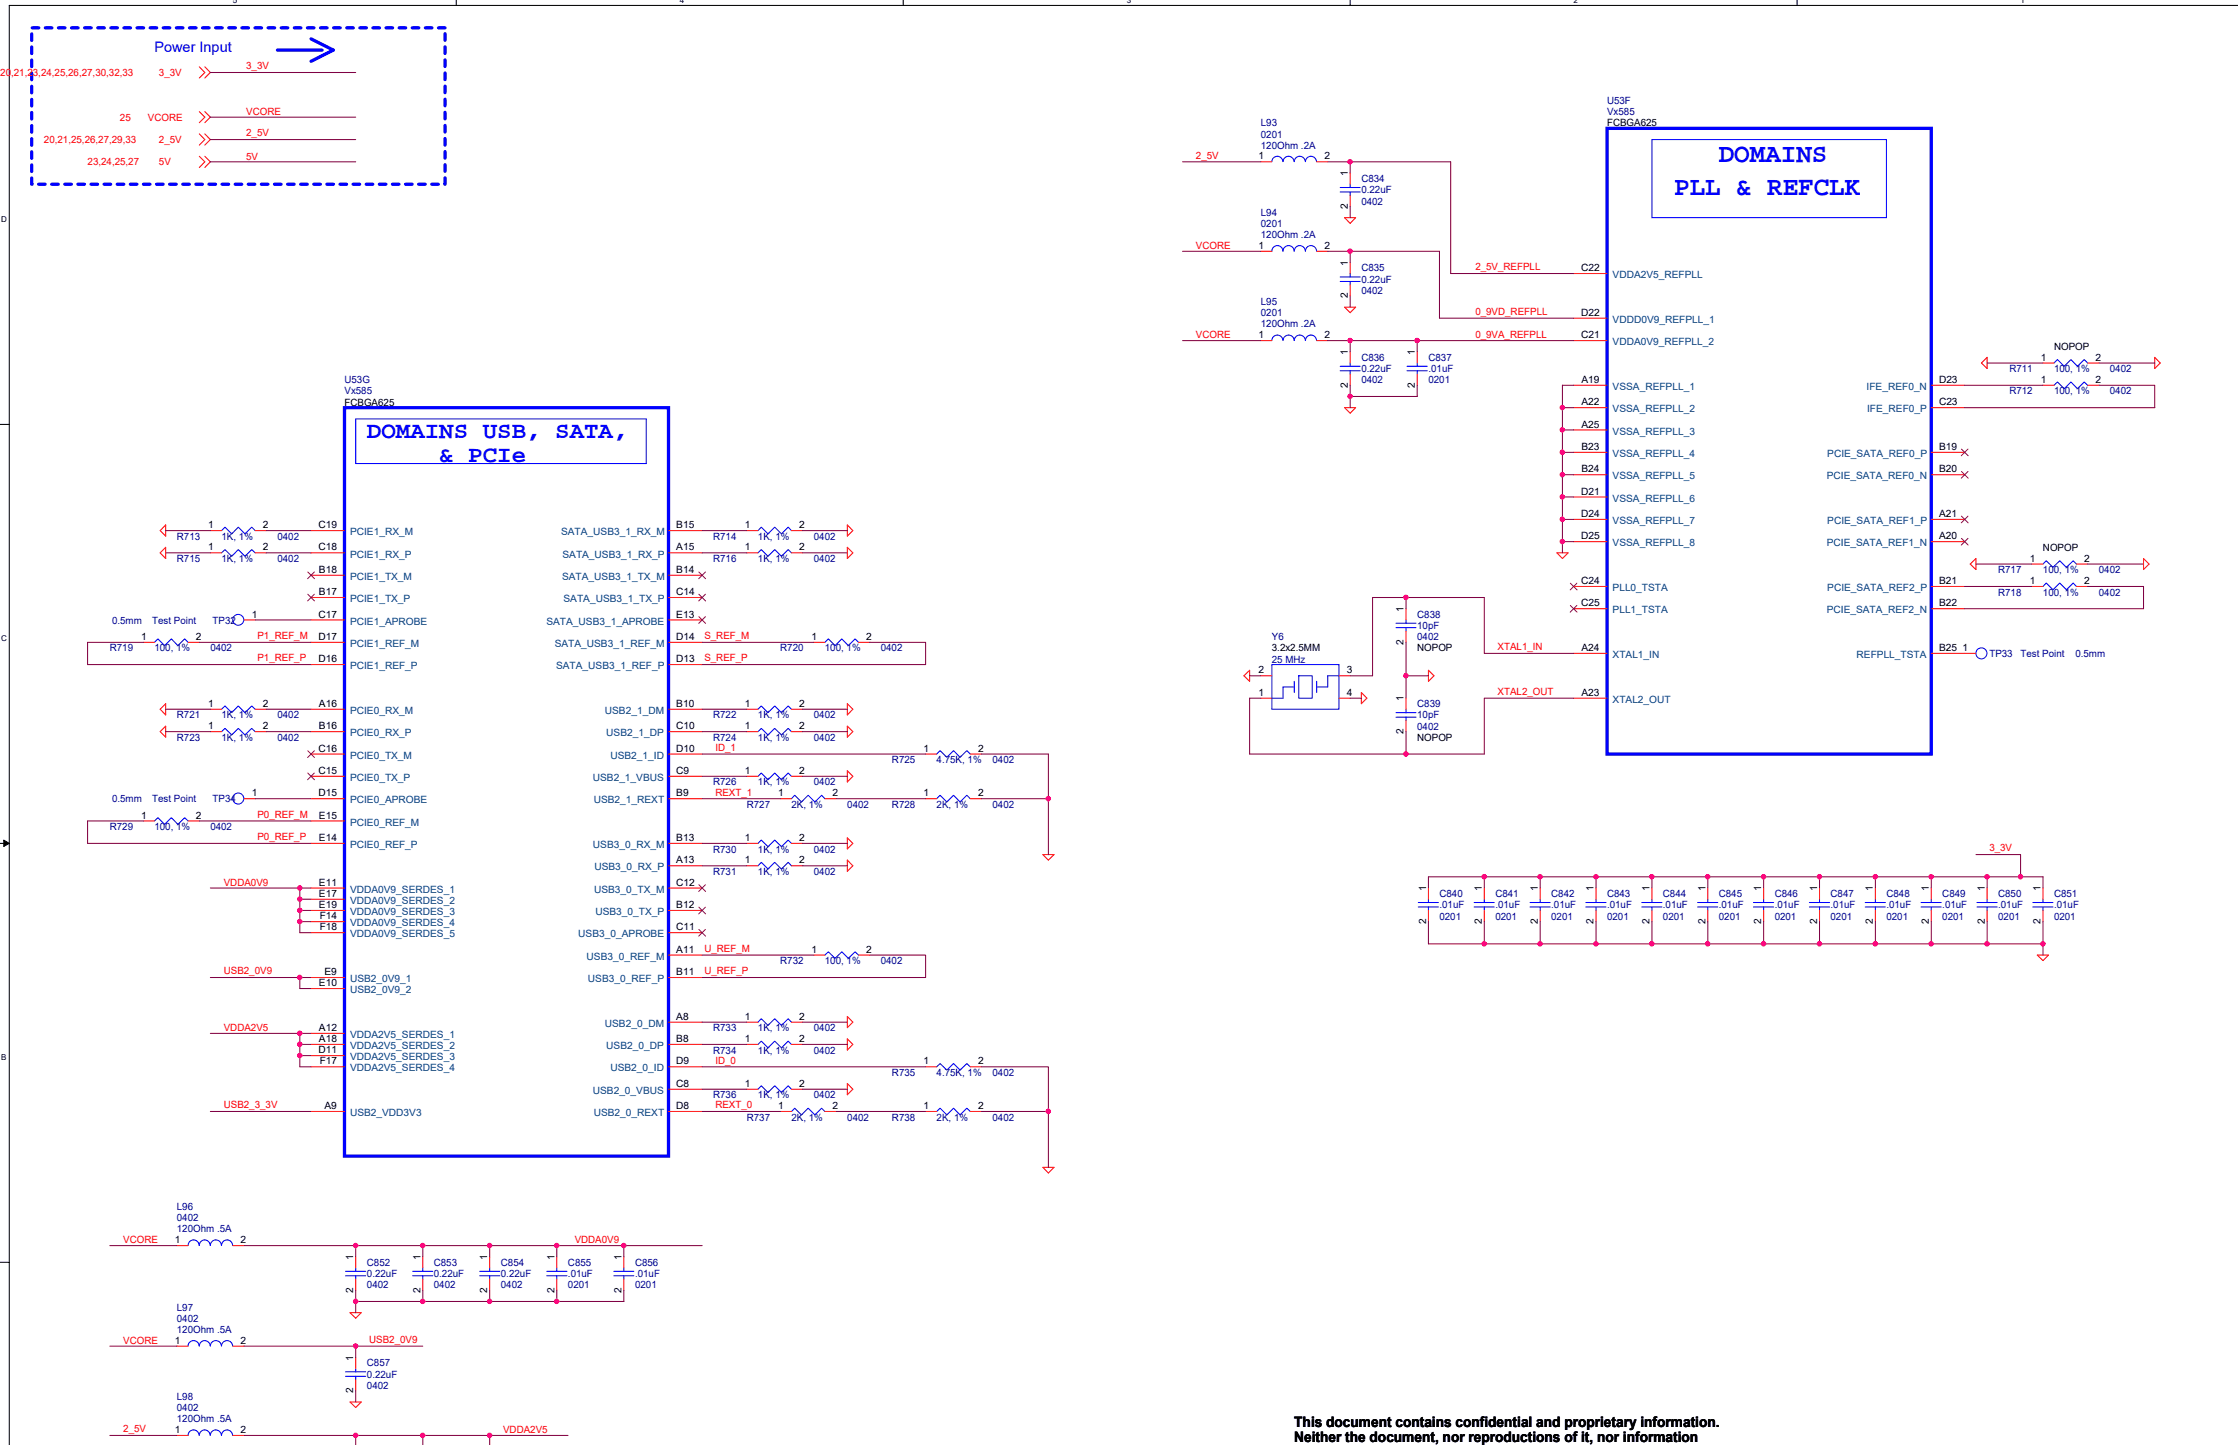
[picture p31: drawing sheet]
<svg xmlns="http://www.w3.org/2000/svg" width="275mm" height="177mm" viewBox="0 0 275 177" stroke-linecap="round" stroke-linejoin="round" font-family="sans-serif">
<defs><g id="words">
<g font-size="3.3" fill="#00f">
<text x="205.5" y="24">PLL &amp; REFCLK</text>
<text x="211" y="19.9">DOMAINS</text>
</g>
<g font-size="2.9" fill="#00f">
<text x="45" y="53.8">DOMAINS USB, SATA,</text>
<text x="53.9" y="56.7">&amp; PCIe</text>
</g>
<text font-size="1.8" fill="#00f" x="19" y="6.4">Power Input</text>
<g font-size="1.8">
<text x="158.9" y="175.1">This document contains confidential and proprietary information.</text>
<text x="158.9" y="177">Neither the document, nor reproductions of it, nor information</text>
</g>
<g font-size="1.2" fill="#f00">
<text x="0" y="9.3">20,21,23,24,25,26,27,30,32,33</text>
<text x="19.5" y="9.3">3_3V</text>
<text x="30.2" y="8.5">3_3V</text>
<text x="5.4" y="17.6">20,21,25,26,27,29,33</text>
<text x="14.7" y="14.8">25</text>
<text x="18.2" y="14.8">VCORE</text>
<text x="19.5" y="17.6">2_5V</text>
<text x="30.2" y="14.1">VCORE</text>
<text x="30.2" y="16.8">2_5V</text>
<text x="10.7" y="20.3">23,24,25,27</text>
<text x="19.5" y="20.3">5V</text>
<text x="30.2" y="19.6">5V</text>
<text x="146.8" y="19.5">2_5V</text>
<text x="146.8" y="30.6">VCORE</text>
<text x="181.1" y="33.2">2_5V_REFPLL</text>
<text x="146.8" y="41.5">VCORE</text>
<text x="181.1" y="38.7">0_9VD_REFPLL</text>
<text x="181.1" y="41.4">0_9VA_REFPLL</text>
<text x="31.6" y="78.5">P1_REF_M</text>
<text x="31.6" y="81.2">P1_REF_P</text>
<text x="86.5" y="78.5">S_REF_M</text>
<text x="86.5" y="81.2">S_REF_P</text>
<text x="183.8" y="79.8">XTAL1_IN</text>
<text x="183.8" y="85.3">XTAL2_OUT</text>
<text x="87.8" y="92.2">ID_1</text>
<text x="31.6" y="100.4">P0_REF_M</text>
<text x="87.8" y="97.7">REXT_1</text>
<text x="31.6" y="103.2">P0_REF_P</text>
<text x="244.2" y="104.5">3_3V</text>
<text x="27.5" y="108.7">VDDA0V9</text>
<text x="27.5" y="119.6">USB2_0V9</text>
<text x="86.5" y="116.9">U_REF_M</text>
<text x="86.5" y="119.6">U_REF_P</text>
<text x="27.5" y="126.6">VDDA2V5</text>
<text x="87.8" y="130.6">ID_0</text>
<text x="27.5" y="136.1">USB2_3_3V</text>
<text x="87.8" y="136.1">REXT_0</text>
<text x="15.1" y="152.6">VCORE</text>
<text x="70.5" y="152.6">VDDA0V9</text>
<text x="15.1" y="165">VCORE</text>
<text x="45.3" y="164.9">USB2_0V9</text>
<text x="15.1" y="175.8">2_5V</text>
<text x="61.8" y="175.9">VDDA2V5</text>
</g>
<g font-size="1.2" fill="#000080">
<text x="154.8" y="15.5">L93</text>
<text x="154.8" y="16.9">0201</text>
<text x="197.3" y="12.8">U53F</text>
<text x="197.3" y="14.1">Vx585</text>
<text x="154.8" y="18.3">120Ohm .2A</text>
<text x="167.1" y="22.4">C834</text>
<text x="167.1" y="23.7">0.22uF</text>
<text x="154.8" y="26.5">L94</text>
<text x="154.8" y="29.2">120Ohm .2A</text>
<text x="154.8" y="27.8">0201</text>
<text x="167.1" y="25.1">0402</text>
<text x="167.1" y="33.3">C835</text>
<text x="167.1" y="34.7">0.22uF</text>
<text x="154.8" y="37.5">L95</text>
<text x="154.8" y="40.2">120Ohm .2A</text>
<text x="154.8" y="38.8">0201</text>
<text x="167.1" y="36.1">0402</text>
<text x="42.3" y="47">U53G</text>
<text x="167.1" y="44.3">C836</text>
<text x="167.1" y="45.7">0.22uF</text>
<text x="167.1" y="47">0402</text>
<text x="175.3" y="44.3">C837</text>
<text x="175.3" y="45.7">.01uF</text>
<text x="175.3" y="47">0201</text>
<text x="246.7" y="45.7">R711</text>
<text x="252.1" y="45.7">100, 1%</text>
<text x="259" y="45.7">0402</text>
<text x="42.3" y="48.4">Vx585</text>
<text x="246.7" y="48.4">R712</text>
<text x="252.1" y="48.4">100, 1%</text>
<text x="259" y="48.4">0402</text>
<text x="21.7" y="69">R715</text>
<text x="21.7" y="66.3">R713</text>
<text x="27.2" y="69">1K, 1%</text>
<text x="27.2" y="66.3">1K, 1%</text>
<text x="34.1" y="69">0402</text>
<text x="34.1" y="66.3">0402</text>
<text x="87.5" y="66.3">R714</text>
<text x="87.5" y="69">R716</text>
<text x="93" y="66.3">1K, 1%</text>
<text x="93" y="69">1K, 1%</text>
<text x="99.9" y="66.3">0402</text>
<text x="99.9" y="69">0402</text>
<text x="245.3" y="70.4">R717</text>
<text x="250.8" y="70.4">100, 1%</text>
<text x="257.6" y="70.4">0402</text>
<text x="13.8" y="76.5">0.5mm</text>
<text x="18.7" y="76.5">Test Point</text>
<text x="26.1" y="76.5">TP32</text>
<text x="174" y="75.9">C838</text>
<text x="174" y="77.2">10pF</text>
<text x="245.3" y="73.1">R718</text>
<text x="250.8" y="73.1">100, 1%</text>
<text x="257.6" y="73.1">0402</text>
<text x="13.5" y="80">R719</text>
<text x="19" y="80">100, 1%</text>
<text x="25.8" y="80">0402</text>
<text x="95.8" y="80">R720</text>
<text x="101.3" y="80">100, 1%</text>
<text x="108.1" y="80">0402</text>
<text x="156.1" y="78.6">Y6</text>
<text x="156.1" y="81.3">25 MHz</text>
<text x="174" y="78.6">0402</text>
<text x="244.2" y="80.7">TP33</text>
<text x="248" y="80.7">Test Point</text>
<text x="254.8" y="80.7">0.5mm</text>
<text x="21.7" y="88.2">R721</text>
<text x="27.2" y="88.2">1K, 1%</text>
<text x="34.1" y="88.2">0402</text>
<text x="87.5" y="88.2">R722</text>
<text x="93" y="88.2">1K, 1%</text>
<text x="99.9" y="88.2">0402</text>
<text x="174" y="86.8">C839</text>
<text x="174" y="88.2">10pF</text>
<text x="174" y="89.6">0402</text>
<text x="21.7" y="90.9">R723</text>
<text x="27.2" y="90.9">1K, 1%</text>
<text x="34.1" y="90.9">0402</text>
<text x="87.5" y="90.9">R724</text>
<text x="93" y="90.9">1K, 1%</text>
<text x="99.9" y="90.9">0402</text>
<text x="109.5" y="93.7">R725</text>
<text x="115" y="93.7">4.75K, 1%</text>
<text x="121.8" y="93.7">0402</text>
<text x="13.5" y="101.9">R729</text>
<text x="13.8" y="98.5">0.5mm</text>
<text x="18.7" y="98.5">Test Point</text>
<text x="19" y="101.9">100, 1%</text>
<text x="25.8" y="101.9">0402</text>
<text x="26.1" y="98.5">TP34</text>
<text x="87.5" y="96.4">R726</text>
<text x="91.7" y="99.2">R727</text>
<text x="93" y="96.4">1K, 1%</text>
<text x="97.2" y="99.2">2K, 1%</text>
<text x="99.9" y="96.4">0402</text>
<text x="104" y="99.2">0402</text>
<text x="109.5" y="99.2">R728</text>
<text x="115" y="99.2">2K, 1%</text>
<text x="121.8" y="99.2">0402</text>
<text x="87.5" y="107.4">R731</text>
<text x="87.5" y="104.7">R730</text>
<text x="93" y="107.4">1K, 1%</text>
<text x="93" y="104.7">1K, 1%</text>
<text x="99.9" y="107.4">0402</text>
<text x="99.9" y="104.7">0402</text>
<text x="176.7" y="110.1">C840</text>
<text x="176.7" y="111.5">.01uF</text>
<text x="176.7" y="112.9">0201</text>
<text x="183.6" y="110.1">C841</text>
<text x="183.6" y="111.5">.01uF</text>
<text x="183.6" y="112.9">0201</text>
<text x="190.4" y="110.1">C842</text>
<text x="190.4" y="111.5">.01uF</text>
<text x="190.4" y="112.9">0201</text>
<text x="197.3" y="110.1">C843</text>
<text x="197.3" y="111.5">.01uF</text>
<text x="197.3" y="112.9">0201</text>
<text x="204.1" y="110.1">C844</text>
<text x="204.1" y="111.5">.01uF</text>
<text x="204.1" y="112.9">0201</text>
<text x="211" y="110.1">C845</text>
<text x="211" y="111.5">.01uF</text>
<text x="211" y="112.9">0201</text>
<text x="217.8" y="110.1">C846</text>
<text x="217.8" y="111.5">.01uF</text>
<text x="217.8" y="112.9">0201</text>
<text x="224.7" y="110.1">C847</text>
<text x="224.7" y="111.5">.01uF</text>
<text x="224.7" y="112.9">0201</text>
<text x="231.6" y="110.1">C848</text>
<text x="231.6" y="111.5">.01uF</text>
<text x="231.6" y="112.9">0201</text>
<text x="238.4" y="110.1">C849</text>
<text x="238.4" y="111.5">.01uF</text>
<text x="238.4" y="112.9">0201</text>
<text x="245.3" y="110.1">C850</text>
<text x="245.3" y="111.5">.01uF</text>
<text x="245.3" y="112.9">0201</text>
<text x="252.1" y="110.1">C851</text>
<text x="252.1" y="111.5">.01uF</text>
<text x="252.1" y="112.9">0201</text>
<text x="95.8" y="118.4">R732</text>
<text x="101.3" y="118.4">100, 1%</text>
<text x="108.1" y="118.4">0402</text>
<text x="87.5" y="126.6">R733</text>
<text x="87.5" y="129.3">R734</text>
<text x="93" y="126.6">1K, 1%</text>
<text x="93" y="129.3">1K, 1%</text>
<text x="99.9" y="126.6">0402</text>
<text x="99.9" y="129.3">0402</text>
<text x="87.5" y="134.8">R736</text>
<text x="91.7" y="137.6">R737</text>
<text x="93" y="134.8">1K, 1%</text>
<text x="97.2" y="137.6">2K, 1%</text>
<text x="99.9" y="134.8">0402</text>
<text x="104" y="137.6">0402</text>
<text x="109.5" y="137.6">R738</text>
<text x="109.5" y="132.1">R735</text>
<text x="115" y="137.6">2K, 1%</text>
<text x="115" y="132.1">4.75K, 1%</text>
<text x="121.8" y="132.1">0402</text>
<text x="121.8" y="137.6">0402</text>
<text x="21.7" y="148.6">L96</text>
<text x="21.7" y="149.9">0402</text>
<text x="21.7" y="151.3">120Ohm .5A</text>
<text x="45" y="155.4">C852</text>
<text x="53.3" y="155.4">C853</text>
<text x="61.5" y="155.4">C854</text>
<text x="69.7" y="155.4">C855</text>
<text x="78" y="155.4">C856</text>
<text x="21.7" y="160.9">L97</text>
<text x="45" y="156.8">0.22uF</text>
<text x="45" y="158.1">0402</text>
<text x="53.3" y="156.8">0.22uF</text>
<text x="53.3" y="158.1">0402</text>
<text x="61.5" y="156.8">0.22uF</text>
<text x="61.5" y="158.1">0402</text>
<text x="69.7" y="156.8">.01uF</text>
<text x="69.7" y="158.1">0201</text>
<text x="78" y="156.8">.01uF</text>
<text x="78" y="158.1">0201</text>
<text x="21.7" y="163.6">120Ohm .5A</text>
<text x="21.7" y="162.3">0402</text>
<text x="45" y="167.8">C857</text>
<text x="21.7" y="171.9">L98</text>
<text x="21.7" y="173.2">0402</text>
<text x="45" y="169.1">0.22uF</text>
<text x="45" y="170.5">0402</text>
<text x="21.7" y="174.6">120Ohm .5A</text>
</g>
<g font-size="1.2">
<text x="197.3" y="15.5">FCBGA625</text>
<text x="154.5" y="19.6">1</text>
<text x="162.6" y="19.6">2</text>
<text x="165.4" y="21.7" transform="rotate(-90 165.4 21.7)">1</text>
<text x="165.4" y="25.6" transform="rotate(-90 165.4 25.6)">2</text>
<text x="154.5" y="30.6">1</text>
<text x="162.6" y="30.6">2</text>
<text x="165.4" y="32.6" transform="rotate(-90 165.4 32.6)">1</text>
<text x="194.1" y="33.3">C22</text>
<text x="154.5" y="41.5">1</text>
<text x="162.6" y="41.5">2</text>
<text x="165.4" y="36.6" transform="rotate(-90 165.4 36.6)">2</text>
<text x="194.1" y="38.8">D22</text>
<text x="194.1" y="41.5">C21</text>
<text x="165.4" y="47.6" transform="rotate(-90 165.4 47.6)">2</text>
<text x="165.4" y="43.6" transform="rotate(-90 165.4 43.6)">1</text>
<text x="173.7" y="47.6" transform="rotate(-90 173.7 47.6)">2</text>
<text x="173.7" y="43.6" transform="rotate(-90 173.7 43.6)">1</text>
<text x="194.1" y="47">A19</text>
<text x="238" y="47">D23</text>
<text x="250.5" y="47">1</text>
<text x="250.5" y="44.3">1</text>
<text x="252.1" y="42.9">NOPOP</text>
<text x="257.2" y="47">2</text>
<text x="257.2" y="44.3">2</text>
<text x="42.3" y="49.8">FCBGA625</text>
<text x="194.1" y="49.8">A22</text>
<text x="194.1" y="52.5">A25</text>
<text x="238" y="49.8">C23</text>
<text x="194.1" y="55.2">B23</text>
<text x="194.1" y="58">B24</text>
<text x="238" y="58">B20</text>
<text x="238" y="55.2">B19</text>
<text x="25.6" y="64.8">1</text>
<text x="32.3" y="64.8">2</text>
<text x="39.1" y="64.8">C19</text>
<text x="83" y="64.8">B15</text>
<text x="91.4" y="64.8">1</text>
<text x="98.1" y="64.8">2</text>
<text x="194.1" y="63.5">D24</text>
<text x="194.1" y="60.7">D21</text>
<text x="238" y="63.5">A21</text>
<text x="25.6" y="67.6">1</text>
<text x="32.3" y="67.6">2</text>
<text x="39.1" y="67.6">C18</text>
<text x="39.2" y="70.3">B18</text>
<text x="83" y="70.3">B14</text>
<text x="83" y="67.6">A15</text>
<text x="91.4" y="67.6">1</text>
<text x="98.1" y="67.6">2</text>
<text x="194.1" y="71.7">C24</text>
<text x="194.1" y="66.2">D25</text>
<text x="238" y="66.2">A20</text>
<text x="238" y="71.7">B21</text>
<text x="249.1" y="69">1</text>
<text x="249.1" y="71.7">1</text>
<text x="250.8" y="67.6">NOPOP</text>
<text x="255.8" y="69">2</text>
<text x="255.8" y="71.7">2</text>
<text x="30.9" y="75.8">1</text>
<text x="39.1" y="75.8">C17</text>
<text x="39.2" y="73.1">B17</text>
<text x="83" y="73.1">C14</text>
<text x="83" y="75.8">E13</text>
<text x="172.3" y="75.2" transform="rotate(-90 172.3 75.2)">1</text>
<text x="194.1" y="74.4">C25</text>
<text x="238" y="74.4">B22</text>
<text x="17.3" y="78.6">1</text>
<text x="24" y="78.6">2</text>
<text x="39.1" y="78.6">D17</text>
<text x="39.1" y="81.3">D16</text>
<text x="83" y="78.6">D14</text>
<text x="83" y="81.3">D13</text>
<text x="99.6" y="78.6">1</text>
<text x="106.3" y="78.6">2</text>
<text x="154.5" y="82.7">2</text>
<text x="156.1" y="80">3.2x2.5MM</text>
<text x="165.3" y="82.7">3</text>
<text x="172.3" y="79.1" transform="rotate(-90 172.3 79.1)">2</text>
<text x="174" y="80">NOPOP</text>
<text x="194.1" y="79.9">A24</text>
<text x="238" y="79.9">B25</text>
<text x="240.9" y="79.9">1</text>
<text x="25.6" y="89.5">1</text>
<text x="25.6" y="86.8">1</text>
<text x="32.3" y="89.5">2</text>
<text x="32.3" y="86.8">2</text>
<text x="39.2" y="86.8">A16</text>
<text x="39.2" y="89.5">B16</text>
<text x="83" y="86.8">B10</text>
<text x="83" y="89.5">C10</text>
<text x="91.4" y="86.8">1</text>
<text x="91.4" y="89.5">1</text>
<text x="98.1" y="86.8">2</text>
<text x="98.1" y="89.5">2</text>
<text x="154.5" y="85.4">1</text>
<text x="165.3" y="85.4">4</text>
<text x="172.3" y="86.1" transform="rotate(-90 172.3 86.1)">1</text>
<text x="194.1" y="85.4">A23</text>
<text x="39.1" y="92.3">C16</text>
<text x="39.1" y="95">C15</text>
<text x="83" y="95">C9</text>
<text x="83" y="92.3">D10</text>
<text x="91.4" y="95">1</text>
<text x="98.1" y="95">2</text>
<text x="113.3" y="92.3">1</text>
<text x="120.1" y="92.3">2</text>
<text x="172.3" y="90.1" transform="rotate(-90 172.3 90.1)">2</text>
<text x="174" y="90.9">NOPOP</text>
<text x="17.3" y="100.5">1</text>
<text x="24" y="100.5">2</text>
<text x="30.9" y="97.8">1</text>
<text x="39.1" y="97.8">D15</text>
<text x="39.2" y="100.5">E15</text>
<text x="83" y="97.8">B9</text>
<text x="95.5" y="97.8">1</text>
<text x="102.2" y="97.8">2</text>
<text x="113.3" y="97.8">1</text>
<text x="120.1" y="97.8">2</text>
<text x="39.2" y="103.2">E14</text>
<text x="83" y="106">A13</text>
<text x="83" y="103.2">B13</text>
<text x="91.4" y="106">1</text>
<text x="91.4" y="103.2">1</text>
<text x="98.1" y="106">2</text>
<text x="98.1" y="103.2">2</text>
<text x="39.2" y="108.7">E11</text>
<text x="39.2" y="110.1">E17</text>
<text x="39.2" y="111.5">E19</text>
<text x="39.2" y="112.9">F14</text>
<text x="83" y="108.7">C12</text>
<text x="83" y="111.5">B12</text>
<text x="175" y="113.4" transform="rotate(-90 175 113.4)">2</text>
<text x="175" y="109.4" transform="rotate(-90 175 109.4)">1</text>
<text x="181.9" y="113.4" transform="rotate(-90 181.9 113.4)">2</text>
<text x="181.9" y="109.4" transform="rotate(-90 181.9 109.4)">1</text>
<text x="188.8" y="113.4" transform="rotate(-90 188.8 113.4)">2</text>
<text x="188.8" y="109.4" transform="rotate(-90 188.8 109.4)">1</text>
<text x="195.6" y="113.4" transform="rotate(-90 195.6 113.4)">2</text>
<text x="195.6" y="109.4" transform="rotate(-90 195.6 109.4)">1</text>
<text x="202.5" y="113.4" transform="rotate(-90 202.5 113.4)">2</text>
<text x="202.5" y="109.4" transform="rotate(-90 202.5 109.4)">1</text>
<text x="209.3" y="113.4" transform="rotate(-90 209.3 113.4)">2</text>
<text x="209.3" y="109.4" transform="rotate(-90 209.3 109.4)">1</text>
<text x="216.2" y="113.4" transform="rotate(-90 216.2 113.4)">2</text>
<text x="216.2" y="109.4" transform="rotate(-90 216.2 109.4)">1</text>
<text x="223.1" y="113.4" transform="rotate(-90 223.1 113.4)">2</text>
<text x="223.1" y="109.4" transform="rotate(-90 223.1 109.4)">1</text>
<text x="229.9" y="113.4" transform="rotate(-90 229.9 113.4)">2</text>
<text x="229.9" y="109.4" transform="rotate(-90 229.9 109.4)">1</text>
<text x="236.8" y="113.4" transform="rotate(-90 236.8 113.4)">2</text>
<text x="236.8" y="109.4" transform="rotate(-90 236.8 109.4)">1</text>
<text x="243.6" y="113.4" transform="rotate(-90 243.6 113.4)">2</text>
<text x="243.6" y="109.4" transform="rotate(-90 243.6 109.4)">1</text>
<text x="250.5" y="113.4" transform="rotate(-90 250.5 113.4)">2</text>
<text x="250.5" y="109.4" transform="rotate(-90 250.5 109.4)">1</text>
<text x="39.2" y="114.2">F18</text>
<text x="39.8" y="119.7">E9</text>
<text x="83" y="114.2">C11</text>
<text x="83" y="117">A11</text>
<text x="83" y="119.7">B11</text>
<text x="99.6" y="117">1</text>
<text x="106.3" y="117">2</text>
<text x="39.2" y="121.1">E10</text>
<text x="83" y="125.2">A8</text>
<text x="91.4" y="125.2">1</text>
<text x="98.1" y="125.2">2</text>
<text x="39.1" y="129.3">D11</text>
<text x="39.2" y="126.6">A12</text>
<text x="39.2" y="127.9">A18</text>
<text x="39.2" y="130.7">F17</text>
<text x="83" y="127.9">B8</text>
<text x="83" y="130.7">D9</text>
<text x="91.4" y="127.9">1</text>
<text x="98.1" y="127.9">2</text>
<text x="113.3" y="130.7">1</text>
<text x="120.1" y="130.7">2</text>
<text x="39.8" y="136.2">A9</text>
<text x="83" y="133.4">C8</text>
<text x="83" y="136.2">D8</text>
<text x="91.4" y="133.4">1</text>
<text x="95.5" y="136.2">1</text>
<text x="98.1" y="133.4">2</text>
<text x="102.2" y="136.2">2</text>
<text x="113.3" y="136.2">1</text>
<text x="120.1" y="136.2">2</text>
<text x="21.5" y="152.6">1</text>
<text x="29.5" y="152.6">2</text>
<text x="43.4" y="154.7" transform="rotate(-90 43.4 154.7)">1</text>
<text x="51.6" y="154.7" transform="rotate(-90 51.6 154.7)">1</text>
<text x="59.8" y="154.7" transform="rotate(-90 59.8 154.7)">1</text>
<text x="68" y="154.7" transform="rotate(-90 68 154.7)">1</text>
<text x="76.3" y="154.7" transform="rotate(-90 76.3 154.7)">1</text>
<text x="43.4" y="158.7" transform="rotate(-90 43.4 158.7)">2</text>
<text x="51.6" y="158.7" transform="rotate(-90 51.6 158.7)">2</text>
<text x="59.8" y="158.7" transform="rotate(-90 59.8 158.7)">2</text>
<text x="68" y="158.7" transform="rotate(-90 68 158.7)">2</text>
<text x="76.3" y="158.7" transform="rotate(-90 76.3 158.7)">2</text>
<text x="21.5" y="165">1</text>
<text x="29.5" y="165">2</text>
<text x="43.4" y="167.1" transform="rotate(-90 43.4 167.1)">1</text>
<text x="43.4" y="171" transform="rotate(-90 43.4 171)">2</text>
<text x="21.5" y="175.9">1</text>
<text x="29.5" y="175.9">2</text>
</g>
<g font-size="1.2" fill="#004080">
<text x="197.9" y="34.2">VDDA2V5_REFPLL</text>
<text x="197.9" y="39.6">VDDD0V9_REFPLL_1</text>
<text x="197.9" y="47.9">VSSA_REFPLL_1</text>
<text x="197.9" y="42.4">VDDA0V9_REFPLL_2</text>
<text x="229.1" y="47.9">IFE_REF0_N</text>
<text x="197.9" y="50.6">VSSA_REFPLL_2</text>
<text x="197.9" y="53.4">VSSA_REFPLL_3</text>
<text x="229.2" y="50.6">IFE_REF0_P</text>
<text x="197.9" y="56.1">VSSA_REFPLL_4</text>
<text x="197.9" y="58.9">VSSA_REFPLL_5</text>
<text x="224.2" y="58.9">PCIE_SATA_REF0_N</text>
<text x="224.3" y="56.1">PCIE_SATA_REF0_P</text>
<text x="43" y="65.7">PCIE1_RX_M</text>
<text x="68.9" y="65.7">SATA_USB3_1_RX_M</text>
<text x="197.9" y="64.3">VSSA_REFPLL_7</text>
<text x="197.9" y="61.6">VSSA_REFPLL_6</text>
<text x="224.3" y="64.3">PCIE_SATA_REF1_P</text>
<text x="43" y="68.4">PCIE1_RX_P</text>
<text x="43" y="71.2">PCIE1_TX_M</text>
<text x="69" y="71.2">SATA_USB3_1_TX_M</text>
<text x="69" y="68.4">SATA_USB3_1_RX_P</text>
<text x="197.9" y="67.1">VSSA_REFPLL_8</text>
<text x="224.2" y="67.1">PCIE_SATA_REF1_N</text>
<text x="43" y="73.9">PCIE1_TX_P</text>
<text x="43" y="76.7">PCIE1_APROBE</text>
<text x="67.1" y="76.7">SATA_USB3_1_APROBE</text>
<text x="69.2" y="73.9">SATA_USB3_1_TX_P</text>
<text x="197.9" y="72.6">PLL0_TSTA</text>
<text x="197.9" y="75.3">PLL1_TSTA</text>
<text x="224.2" y="75.3">PCIE_SATA_REF2_N</text>
<text x="224.3" y="72.6">PCIE_SATA_REF2_P</text>
<text x="43" y="79.4">PCIE1_REF_M</text>
<text x="43" y="82.2">PCIE1_REF_P</text>
<text x="68.1" y="79.4">SATA_USB3_1_REF_M</text>
<text x="68.3" y="82.2">SATA_USB3_1_REF_P</text>
<text x="197.9" y="80.8">XTAL1_IN</text>
<text x="227.9" y="80.8">REFPLL_TSTA</text>
<text x="43" y="87.6">PCIE0_RX_M</text>
<text x="74.2" y="87.6">USB2_1_DM</text>
<text x="197.9" y="86.3">XTAL2_OUT</text>
<text x="43" y="90.4">PCIE0_RX_P</text>
<text x="43" y="93.1">PCIE0_TX_M</text>
<text x="43" y="95.9">PCIE0_TX_P</text>
<text x="72.8" y="95.9">USB2_1_VBUS</text>
<text x="74.4" y="90.4">USB2_1_DP</text>
<text x="74.9" y="93.1">USB2_1_ID</text>
<text x="43" y="98.6">PCIE0_APROBE</text>
<text x="43" y="101.4">PCIE0_REF_M</text>
<text x="72.9" y="98.6">USB2_1_REXT</text>
<text x="43" y="104.1">PCIE0_REF_P</text>
<text x="72.8" y="104.1">USB3_0_RX_M</text>
<text x="73" y="106.9">USB3_0_RX_P</text>
<text x="43" y="109.6">VDDA0V9_SERDES_1</text>
<text x="43" y="111">VDDA0V9_SERDES_2</text>
<text x="43" y="112.3">VDDA0V9_SERDES_3</text>
<text x="43" y="113.7">VDDA0V9_SERDES_4</text>
<text x="72.9" y="109.6">USB3_0_TX_M</text>
<text x="73.1" y="112.3">USB3_0_TX_P</text>
<text x="43" y="115.1">VDDA0V9_SERDES_5</text>
<text x="71" y="115.1">USB3_0_APROBE</text>
<text x="72" y="117.8">USB3_0_REF_M</text>
<text x="43" y="120.6">USB2_0V9_1</text>
<text x="43" y="121.9">USB2_0V9_2</text>
<text x="72.2" y="120.6">USB3_0_REF_P</text>
<text x="43" y="127.4">VDDA2V5_SERDES_1</text>
<text x="43" y="131.5">VDDA2V5_SERDES_4</text>
<text x="43" y="128.8">VDDA2V5_SERDES_2</text>
<text x="43" y="130.2">VDDA2V5_SERDES_3</text>
<text x="74.2" y="126.1">USB2_0_DM</text>
<text x="74.4" y="128.8">USB2_0_DP</text>
<text x="74.9" y="131.5">USB2_0_ID</text>
<text x="43" y="137">USB2_VDD3V3</text>
<text x="72.8" y="134.3">USB2_0_VBUS</text>
<text x="72.9" y="137">USB2_0_REXT</text>
</g>
<g font-size="1">
<text x="28.6" y=".3">5</text>
<text x="83.4" y=".3">4</text>
<text x="138.3" y=".3">3</text>
<text x="193.2" y=".3">2</text>
<text x="248" y=".3">1</text>
<text x=".1" y="27.3">D</text>
<text x=".1" y="78.7">C</text>
<text x=".1" y="130.1">B</text>
</g>
</g></defs>
<path d="M274.8 .7h-273.7v176.7" fill="none" stroke="#000" stroke-width=".13"/>
<path d="M28.6 -.1h.5v.6h-.5z" fill="#fff"/>
<path d="M56 -.1v.8" fill="none" stroke="#000" stroke-width=".13"/>
<path d="M83.4 -.1h.6v.6h-.6z" fill="#fff"/>
<path d="M110.9 -.1v.8" fill="none" stroke="#000" stroke-width=".13"/>
<path d="M138.3 -.1h.5v.6h-.5z" fill="#fff"/>
<path d="M165.7 -.1v.8" fill="none" stroke="#000" stroke-width=".13"/>
<path d="M193.2 -.1h.5v.6h-.5z" fill="#fff"/>
<path d="M220.6 -.1v.8" fill="none" stroke="#000" stroke-width=".13"/>
<g fill="#fff">
<path d="M248 -.1h.6v.6h-.6z"/>
<path d="M.1 26.4h.7v1.1h-.7z"/>
<path d="M.1 77.8h.7v1.1h-.7z"/>
</g>
<path d="M-.1 52.1h1.2" fill="none" stroke="#000" stroke-width=".13"/>
<path d="M.1 129.3h.7v1.1h-.7z" fill="#fff"/>
<path d="M-.1 103.5h1.2M-.1 155h1.2" fill="none" stroke="#000" stroke-width=".13"/>
<path d="M.5 103.1l.6 .4-.6 .4z" fill="#000" stroke="#000" stroke-width=".12"/>
<path d="M3.9 3.4h50.7v19.2h-50.7z" fill="none" stroke="#00f" stroke-width=".4" stroke-dasharray=".8 .8"/>
<path d="M34.1 6.1h5.4M38.2 4.8l2.7 1.3-2.7 1.4M197.3 15.8h39.8v76.8h-39.8zM42.3 50h39.8v91.9h-39.8z" fill="none" stroke="#00f" stroke-width=".4"/>
<g fill="none" stroke="#f00" stroke-width=".13">
<path d="M24.5 13.7l.6 .7-.6 .7M24.5 16.4l.6 .7-.6 .7M24.5 19.2l.6 .7-.6 .7M24.5 8.2l.6 .7-.6 .7M25.1 13.7l.7 .7-.7 .7M25.1 16.4l.7 .7-.7 .7M25.1 19.2l.7 .7-.7 .7M25.1 8.2l.7 .7-.7 .7M154.8 19.9h1.3M161.6 19.9h1.4M154.8 30.9h1.3M161.6 30.9h1.4"/>
<path d="M165.1 37.7h1.3l-.7 .7zM165.1 26.7h1.3l-.7 .7zM165.7 32.2v1.4M165.7 35v1.3M165.7 21.2v1.4M165.7 24v1.3M193.2 39.1h4.1M193.2 33.6h4.1M154.8 41.8h1.3M161.6 41.8h1.4M165.1 50h1.3l-.7 .7zM165.7 43.2v1.4"/>
<path d="M165.7 45.9v1.4M174 43.2v1.4M174 45.9v1.4M193.2 47.3h4.1M193.2 50h4.1M193.2 52.8h4.1M193.2 41.8h4.1M193.2 55.5h4.1M193.2 58.3h4.1M237.1 47.3h4.1M237.1 50h4.1M237.1 58.3h4.1"/>
<path d="M237.1 55.5h4.1M243.2 44.6l.7-.7v1.3zM250.8 47.3h1.3M250.8 44.6h1.3M256.3 47.3h1.3M256.3 44.6h1.3M264.5 43.9l.7 .7-.7 .6zM17.6 78.9h1.4M19.7 67.9l.6-.7v1.4zM20.3 64.4v1.4l-.6-.7zM23.1 78.9h1.4M25.8 67.9h1.4"/>
<path d="M25.8 65.1h1.4M29.9 76.1h1.4M31.3 67.9h1.4M31.3 65.1h1.4M38.2 65.1h4.1M38.2 67.9h4.1M38.2 70.6h4.1M38.2 73.4h4.1M38.2 76.1h4.1M38.2 78.9h4.1M82.1 73.4h4.1M82.1 67.9h4.1"/>
<path d="M82.1 70.6h4.1M82.1 65.1h4.1M82.1 78.9h4.1M82.1 76.1h4.1M91.7 65.1h1.3M91.7 67.9h1.3M97.2 65.1h1.3M97.2 67.9h1.3M99.9 78.9h1.4M104 64.4l.7 .7-.7 .7zM104 67.2l.7 .7-.7 .7zM105.4 78.9h1.4"/>
<path d="M172.6 74.7v1.4M172.6 77.5v1.4M191.1 67.9h1.4l-.7 .7zM193.2 72h4.1M193.2 74.7h4.1M193.2 63.8h4.1M193.2 61h4.1M193.2 66.5h4.1M237.1 74.7h4.1M237.1 72h4.1M237.1 66.5h4.1M237.1 63.8h4.1"/>
<path d="M241.8 69.2l.7-.6v1.3zM249.4 69.2h1.4M249.4 72h1.4M254.9 69.2h1.4M254.9 72h1.4M263.1 68.6l.7 .6-.7 .7zM19.7 87.1l.6-.7v1.4zM19.7 89.8l.6-.7v1.4zM25.8 89.8h1.4M25.8 87.1h1.4M29.9 98.1h1.4M31.3 89.8h1.4"/>
<path d="M31.3 87.1h1.4M38.2 81.6h4.1M38.2 87.1h4.1M38.2 89.8h4.1M38.2 92.6h4.1M38.2 95.3h4.1M38.2 98.1h4.1M82.1 81.6h4.1M82.1 87.1h4.1M82.1 89.8h4.1M82.1 92.6h4.1M82.1 95.3h4.1"/>
<path d="M82.1 98.1h4.1M91.7 87.1h1.3M91.7 95.3h1.3M91.7 89.8h1.3M95.8 98.1h1.4M97.2 87.1h1.3M97.2 95.3h1.3M97.2 89.8h1.3M101.3 98.1h1.3M104 86.4l.7 .7-.7 .7zM104 89.1l.7 .7-.7 .7zM104 94.6l.7 .7-.7 .7z"/>
<path d="M113.6 98.1h1.4M113.6 92.6h1.4M119.1 98.1h1.4M119.1 92.6h1.4M152.7 83l.7-.7v1.3zM154.8 85.7h1.3M154.8 83h1.3M164.4 85.7h1.3M164.4 83h1.3M167.1 85l.7 .7-.7 .7zM172.6 85.7v1.4M172.6 88.4v1.4"/>
<path d="M175.3 82.3l.7 .7-.7 .6zM193.2 80.2h4.1M193.2 85.7h4.1M237.1 80.2h5.4M17.6 100.8h1.4M23.1 100.8h1.4M38.2 100.8h4.1M38.2 103.5h4.1M38.2 109h4.1M38.2 110.4h4.1M38.2 111.8h4.1M38.2 113.1h4.1"/>
<path d="M38.2 114.5h4.1M82.1 103.5h4.1M82.1 106.3h4.1M82.1 109h4.1M82.1 111.8h4.1M82.1 114.5h4.1M82.1 117.3h4.1M91.7 106.3h1.3M91.7 103.5h1.3M97.2 106.3h1.3M97.2 103.5h1.3M99.9 117.3h1.4"/>
<path d="M104 102.9l.7 .6-.7 .7zM104 105.6l.7 .7-.7 .7zM105.4 117.3h1.4M128 104.9h1.4l-.7 .7zM175.3 109v1.4M175.3 111.8v1.3M182.2 109v1.4M182.2 111.8v1.3M189.1 109v1.4M189.1 111.8v1.3M195.9 109v1.4M195.9 111.8v1.3"/>
<path d="M202.8 109v1.4M202.8 111.8v1.3M209.6 109v1.4M209.6 111.8v1.3M216.5 109v1.4M216.5 111.8v1.3M223.3 109v1.4M223.3 111.8v1.3M230.2 109v1.4M230.2 111.8v1.3M237.1 109v1.4M237.1 111.8v1.3"/>
<path d="M243.9 109v1.4M243.9 111.8v1.3M250.1 117.3h1.4l-.7 .6zM250.8 109v1.4M250.8 111.8v1.3M38.2 126.9h4.1M38.2 131h4.1M38.2 128.2h4.1M38.2 129.6h4.1M38.2 136.5h4.1M38.2 120h4.1M38.2 121.4h4.1"/>
<path d="M82.1 120h4.1M82.1 125.5h4.1M82.1 131h4.1M82.1 128.2h4.1M82.1 133.7h4.1M82.1 136.5h4.1M91.7 133.7h1.3M91.7 125.5h1.3M91.7 128.2h1.3M95.8 136.5h1.4M97.2 133.7h1.3M97.2 125.5h1.3"/>
<path d="M97.2 128.2h1.3M101.3 136.5h1.3M104 124.8l.7 .7-.7 .7zM104 127.5l.7 .7-.7 .7zM104 133l.7 .7-.7 .7zM113.6 136.5h1.4M113.6 131h1.4M119.1 136.5h1.4M119.1 131h1.4M21.7 152.9h1.4M28.6 152.9h1.3M43.7 154.3v1.3"/>
<path d="M43.7 157v1.4M51.9 154.3v1.3M51.9 157v1.4M60.1 154.3v1.3M60.1 157v1.4M68.3 154.3v1.3M68.3 157v1.4M76.6 154.3v1.3M76.6 157v1.4M128 143.3h1.4l-.7 .7zM21.7 165.3h1.4M21.7 176.2h1.4"/>
<path d="M28.6 165.3h1.3M28.6 176.2h1.3M43 161.2h1.3l-.6 .6zM43 172.1h1.3l-.6 .7zM43.7 166.6v1.4M43.7 169.4v1.3"/>
</g>
<g fill="none" stroke="#00f" stroke-width=".13">
<path d="M156.1 19.8a.68 .68 0 0 1 .7-.6 .68 .68 0 0 1 .7 .6 .69 .69 0 0 1 .7-.6 .69 .69 0 0 1 .7 .6M158.9 19.8a.68 .68 0 0 1 .7-.6 .68 .68 0 0 1 .6 .6M160.2 19.8a.68 .68 0 0 1 .7-.6 .68 .68 0 0 1 .7 .6M202.8 17.1h28.8v9.6h-28.8zM158.9 30.8a.69 .69 0 0 0-.7-.6 .69 .69 0 0 0-.7 .6 .68 .68 0 0 0-.7-.6 .68 .68 0 0 0-.7 .6M160.2 30.8a.68 .68 0 0 0-.6-.6 .68 .68 0 0 0-.7 .6M161.6 30.8a.68 .68 0 0 0-.7-.6 .68 .68 0 0 0-.7 .6M164.5 34.6h2.5M164.5 34h2.5M164.5 23.6h2.5M164.5 23h2.5M165.7 34.6v.4"/>
<path d="M165.7 33.6v.4M165.7 23.6v.4M165.7 22.6v.4M43.7 51.4h35.6v5.5h-35.6zM156.1 41.8a.68 .68 0 0 1 .7-.7 .68 .68 0 0 1 .7 .7 .69 .69 0 0 1 .7-.7 .69 .69 0 0 1 .7 .7M158.9 41.8a.68 .68 0 0 1 .7-.7 .68 .68 0 0 1 .6 .7M160.2 41.8a.68 .68 0 0 1 .7-.7 .68 .68 0 0 1 .7 .7M164.5 45.5h2.5M164.5 45h2.5M165.7 45.5v.4M165.7 44.6v.4M172.7 45.5h2.5"/>
<path d="M172.7 45h2.5M174 45.5v.4M174 44.6v.4M252.1 47.3l.5-.4 .8 .8 .8-.8 .8 .8 .8-.8 .5 .4M252.1 44.6l.5-.5 .8 .9 .8-.9 .8 .9 .8-.9 .5 .5M19 78.9l.4-.5 .8 .9 .8-.9 .8 .9 .9-.9 .4 .5M27.2 67.9l.4-.4 .8 .8 .8-.8 .9 .8 .8-.8 .4 .4M27.2 65.1l.4-.4 .8 .8 .8-.8 .9 .8 .8-.8 .4 .4M93 65.1l.4-.4 .9 .8 .8-.8 .8 .8 .8-.8 .5 .4M93 67.9l.4-.4 .9 .8 .8-.8 .8 .8 .8-.8 .5 .4M101.3 78.9l.4-.5 .8 .9 .8-.9 .8 .9 .9-.9 .4 .5M171.4 77.1h2.4"/>
<path d="M171.4 76.5h2.4M172.6 77.1v.4M172.6 76.1v.4M250.8 69.2l.4-.4 .8 .8 .8-.8 .9 .8 .8-.8 .4 .4M250.8 72l.4-.4 .8 .8 .8-.8 .9 .8 .8-.8 .4 .4M27.2 89.8l.4-.4 .8 .8 .8-.8 .9 .8 .8-.8 .4 .4M27.2 87.1l.4-.4 .8 .8 .8-.8 .9 .8 .8-.8 .4 .4M93 87.1l.4-.4 .9 .8 .8-.8 .8 .8 .8-.8 .5 .4M93 95.3l.4-.4 .9 .8 .8-.8 .8 .8 .8-.8 .5 .4M93 89.8l.4-.4 .9 .8 .8-.8 .8 .8 .8-.8 .5 .4M97.2 98.1l.4-.5 .8 .9 .8-.9 .8 .9 .9-.9 .4 .5M115 98.1l.4-.5 .8 .9 .8-.9 .9 .9 .8-.9 .4 .5"/>
<path d="M115 92.6l.4-.5 .8 .9 .8-.9 .9 .9 .8-.9 .4 .5M156.1 81.6h8.3v5.5h-8.3zM158.9 84.3h-1.4v1.4h-1.4M158.9 83.6v1.4M159.4 83h1.7v2.7h-1.7zM161.6 83.6v1.4M164.4 83h-1.4v1.3h-1.4M171.4 88h2.4M171.4 87.5h2.4M172.6 88v.4M172.6 87.1v.4M19 100.8l.4-.4 .8 .8 .8-.8 .8 .8 .9-.8 .4 .4"/>
<path d="M93 106.3l.4-.4 .9 .8 .8-.8 .8 .8 .8-.8 .5 .4M93 103.5l.4-.4 .9 .8 .8-.8 .8 .8 .8-.8 .5 .4M101.3 117.3l.4-.4 .8 .8 .8-.8 .8 .8 .9-.8 .4 .4M174.1 111.3h2.5M174.1 110.8h2.5M175.3 111.3v.5M175.3 110.4v.4M181 111.3h2.4M181 110.8h2.4M182.2 111.3v.5M182.2 110.4v.4M187.8 111.3h2.5"/>
<path d="M187.8 110.8h2.5M189.1 111.3v.5M189.1 110.4v.4M194.7 111.3h2.4M194.7 110.8h2.4M195.9 111.3v.5M195.9 110.4v.4M201.5 111.3h2.5M201.5 110.8h2.5M202.8 111.3v.5M202.8 110.4v.4M208.4 111.3h2.5"/>
<path d="M208.4 110.8h2.5M209.6 111.3v.5M209.6 110.4v.4M215.2 111.3h2.5M215.2 110.8h2.5M216.5 111.3v.5M216.5 110.4v.4M222.1 111.3h2.5M222.1 110.8h2.5M223.3 111.3v.5M223.3 110.4v.4M229 111.3h2.4"/>
<path d="M229 110.8h2.4M230.2 111.3v.5M230.2 110.4v.4M235.8 111.3h2.5M235.8 110.8h2.5M237.1 111.3v.5M237.1 110.4v.4M242.7 111.3h2.4M242.7 110.8h2.4M243.9 111.3v.5M243.9 110.4v.4M249.5 111.3h2.5"/>
<path d="M249.5 110.8h2.5M250.8 111.3v.5M250.8 110.4v.4M93 133.7l.4-.4 .9 .8 .8-.8 .8 .8 .8-.8 .5 .4M93 125.5l.4-.4 .9 .8 .8-.8 .8 .8 .8-.8 .5 .4M93 128.2l.4-.4 .9 .8 .8-.8 .8 .8 .8-.8 .5 .4M97.2 136.5l.4-.5 .8 .9 .8-.9 .8 .9 .9-.9 .4 .5M115 136.5l.4-.5 .8 .9 .8-.9 .9 .9 .8-.9 .4 .5M115 131l.4-.4 .8 .8 .8-.8 .9 .8 .8-.8 .4 .4M23.1 152.9a.68 .68 0 0 1 .7-.7 .68 .68 0 0 1 .6 .7 .68 .68 0 0 1 .7-.7 .68 .68 0 0 1 .7 .7 .69 .69 0 0 1 .7-.7 .69 .69 0 0 1 .7 .7 .69 .69 0 0 1 .7-.7 .69 .69 0 0 1 .7 .7M42.4 156.6h2.5M42.4 156.1h2.5"/>
<path d="M43.7 156.6v.4M43.7 155.6v.5M50.6 156.6h2.5M50.6 156.1h2.5M51.9 156.6v.4M51.9 155.6v.5M58.9 156.6h2.5M58.9 156.1h2.5M60.1 156.6v.4M60.1 155.6v.5M67.1 156.6h2.5M67.1 156.1h2.5"/>
<path d="M68.3 156.6v.4M68.3 155.6v.5M75.3 156.6h2.5M75.3 156.1h2.5M76.6 156.6v.4M76.6 155.6v.5M28.6 165.2a.69 .69 0 0 0-.7-.6 .69 .69 0 0 0-.7 .6 .69 .69 0 0 0-.7-.6 .69 .69 0 0 0-.7 .6 .68 .68 0 0 0-.7-.6 .68 .68 0 0 0-.7 .6 .68 .68 0 0 0-.6-.6 .68 .68 0 0 0-.7 .6M28.6 176.2a.69 .69 0 0 0-.7-.7 .69 .69 0 0 0-.7 .7 .69 .69 0 0 0-.7-.7 .69 .69 0 0 0-.7 .7 .68 .68 0 0 0-.7-.7 .68 .68 0 0 0-.7 .7 .68 .68 0 0 0-.6-.7 .68 .68 0 0 0-.7 .7M42.4 169h2.5M42.4 168.4h2.5M43.7 169v.4M43.7 168v.4"/>
<circle cx="29.3" cy="76.1" r=".67"/>
<circle cx="29.2" cy="98" r=".68"/>
<circle cx="243.2" cy="80.2" r=".68"/>
</g>
<g fill="none" stroke="#804000" stroke-width=".12">
<path d="M240.8 57.9l.8 .8M240.8 55.1l.8 .9M241.6 57.9l-.9 .8M241.6 55.1l-.9 .9M37.8 70.2l.8 .8M37.8 73l.8 .8M38.6 70.2l-.8 .8M38.6 73l-.8 .8M85.8 73l.8 .8M85.8 70.2l.8 .8M85.8 75.7l.8 .8M86.6 73l-.8 .8"/>
<path d="M86.6 70.2l-.8 .8M86.6 75.7l-.8 .8M192.8 71.6l.8 .8M192.8 74.3l.8 .9M193.6 71.6l-.9 .8M193.6 74.3l-.9 .9M240.8 66.1l.8 .8M240.8 63.4l.8 .8M241.6 66.1l-.9 .8M241.6 63.4l-.9 .8M37.8 92.2l.8 .8M37.8 94.9l.8 .8"/>
<path d="M38.6 92.2l-.8 .8M38.6 94.9l-.8 .8M85.8 108.6l.8 .8M85.8 111.4l.8 .8M85.8 114.1l.8 .8M86.6 108.6l-.8 .8M86.6 111.4l-.8 .8M86.6 114.1l-.8 .8"/>
</g>
<g fill="none" stroke="#800040" stroke-width=".13">
<path d="M25.8 8.9h17.9M25.8 14.4h17.9M25.8 17.1h17.9M25.8 19.9h17.9M145.2 19.9h9.6M163 19.9h2.7M165.7 19.9v1.3M165.7 19.9h12.4v13.7h15.1M145.2 30.9h9.6M163 30.9h2.7M165.7 30.9h11v8.2h16.5M165.7 36.3v1.4"/>
<path d="M165.7 30.9v1.3M165.7 25.3v1.4M145.2 41.8h9.6M163 41.8h2.7M165.7 41.8h8.3M165.7 47.3v1.4M165.7 41.8v1.4M165.7 48.7v1.3M174 41.8h19.2M174 47.3v1.4h-8.3M174 41.8v1.4M191.8 52.8v2.7"/>
<path d="M191.8 52.8h1.4M191.8 55.5h1.4M191.8 50v2.8M191.8 55.5v2.8M191.8 58.3v2.7M191.8 50h1.4M191.8 58.3h1.4M193.2 47.3h-1.4v2.7M241.2 47.3h9.6M243.9 44.6h6.9M257.6 47.3h6.9v2.7h-23.3M257.6 44.6h6.9"/>
<path d="M17.6 78.9h-6.9v2.7h27.5M20.3 65.1h5.5M20.3 67.9h5.5M24.5 78.9h13.7M31.3 76.1h6.9M32.7 65.1h5.5M32.7 67.9h5.5M86.2 78.9h13.7M86.2 65.1h5.5M86.2 67.9h5.5M98.5 65.1h5.5M98.5 67.9h5.5"/>
<path d="M106.8 78.9h6.8v2.7h-27.4M172.6 73.4h-4.1v9.6h-2.8M172.6 73.4v1.3M172.6 73.4h9.6v6.8h11M172.6 78.9v4.1M191.8 66.5v1.4M191.8 61v2.8M191.8 63.8v2.7M191.8 66.5h1.4M191.8 61h1.4M191.8 63.8h1.4M241.2 72h8.2"/>
<path d="M242.5 69.2h6.9M256.3 72h6.8v2.7h-21.9M256.3 69.2h6.8M20.3 87.1h5.5M20.3 89.8h5.5M31.3 98.1h6.9M32.7 87.1h5.5M32.7 89.8h5.5M86.2 92.6h27.4M86.2 95.3h5.5M86.2 98.1h9.6M86.2 87.1h5.5"/>
<path d="M86.2 89.8h5.5M98.5 95.3h5.5M98.5 87.1h5.5M98.5 89.8h5.5M102.6 98.1h11M120.5 98.1h8.2M120.5 92.6h8.2v5.5M128.7 98.1v6.8M153.4 83h1.4M154.8 85.7h-1.4v6.9h19.2M165.7 85.7h1.4M172.6 83v2.7"/>
<path d="M172.6 89.8v2.8M172.6 83h2.7M193.2 85.7h-11v6.9h-9.6M17.6 100.8h-6.9v2.7h27.5M24.5 100.8h13.7M25.8 109h11M36.8 109v1.4M36.8 113.1v1.4h1.4M36.8 110.4v1.4M36.8 111.8v1.3M36.8 109h1.4M36.8 110.4h1.4"/>
<path d="M36.8 111.8h1.4M36.8 113.1h1.4M86.2 117.3h13.7M86.2 103.5h5.5M86.2 106.3h5.5M98.5 103.5h5.5M98.5 106.3h5.5M106.8 117.3h6.8v2.7h-27.4M175.3 113.1v2.8h6.9M182.2 107.6h-6.9v1.4M182.2 107.6v1.4M182.2 107.6h6.9"/>
<path d="M182.2 113.1v2.8M182.2 115.9h6.9M189.1 107.6v1.4M189.1 113.1v2.8M189.1 115.9h6.8M189.1 107.6h6.8M195.9 107.6v1.4M195.9 113.1v2.8M195.9 115.9h6.9M195.9 107.6h6.9M202.8 107.6v1.4M202.8 113.1v2.8"/>
<path d="M202.8 115.9h6.8M202.8 107.6h6.8M209.6 107.6v1.4M209.6 113.1v2.8M209.6 115.9h6.9M209.6 107.6h6.9M216.5 107.6v1.4M216.5 113.1v2.8M216.5 115.9h6.8M216.5 107.6h6.8M223.3 107.6v1.4M223.3 107.6h6.9"/>
<path d="M223.3 113.1v2.8M223.3 115.9h6.9M230.2 107.6v1.4M230.2 115.9h6.9M230.2 107.6h6.9M230.2 113.1v2.8M237.1 107.6v1.4M237.1 115.9h6.8M237.1 107.6h6.8M237.1 113.1v2.8M242.5 104.9h5.5v2.7M243.9 113.1v2.8"/>
<path d="M243.9 107.6v1.4M243.9 115.9h6.9M243.9 107.6h4.1M248 107.6h2.8v1.4M250.8 113.1v2.8M250.8 115.9v1.4M25.8 120h11M25.8 126.9h11M25.8 136.5h12.4M36.8 120v1.4h1.4M36.8 129.6v1.4h1.4M36.8 126.9v1.3"/>
<path d="M36.8 128.2v1.4M36.8 120h1.4M36.8 126.9h1.4M36.8 128.2h1.4M36.8 129.6h1.4M86.2 136.5h9.6M86.2 131h27.4M86.2 133.7h5.5M86.2 125.5h5.5M86.2 128.2h5.5M98.5 133.7h5.5M98.5 125.5h5.5"/>
<path d="M98.5 128.2h5.5M102.6 136.5h11M120.5 131h8.2v5.5M120.5 136.5h8.2M128.7 136.5v6.8M13.5 152.9h8.2M29.9 152.9h13.8M43.7 158.4v1.4M43.7 152.9h8.2M43.7 159.8h8.2M43.7 152.9v1.4M43.7 159.8v1.4"/>
<path d="M51.9 152.9h8.2M51.9 159.8h8.2M51.9 152.9v1.4M51.9 158.4v1.4M60.1 152.9h8.2M60.1 159.8h8.2M60.1 152.9v1.4M60.1 158.4v1.4M68.3 152.9h8.3M68.3 152.9v1.4M68.3 158.4v1.4M76.6 152.9v1.4"/>
<path d="M76.6 158.4v1.4h-8.3M76.6 152.9h9.6M13.5 165.3h8.2M13.5 176.2h8.2M29.9 165.3h13.8M29.9 176.2h13.8M43.7 165.3h8.2M43.7 176.2h8.2M43.7 170.7v1.4M43.7 165.3v1.3M43.7 176.2v1.2M51.9 176.2h8.2"/>
<path d="M51.9 176.2v1.2M60.1 176.2v1.2M60.1 176.2h9.6"/>
</g>
<g fill="#f0f" stroke="#f0f" stroke-width=".13">
<circle cx="36.8" cy="109" r=".27"/>
<circle cx="36.8" cy="110.4" r=".27"/>
<circle cx="36.8" cy="111.8" r=".27"/>
<circle cx="36.8" cy="113.1" r=".27"/>
<circle cx="36.8" cy="120" r=".27"/>
<circle cx="36.8" cy="128.2" r=".27"/>
<circle cx="36.8" cy="129.6" r=".27"/>
<circle cx="60.1" cy="152.9" r=".27"/>
<circle cx="51.9" cy="152.9" r=".27"/>
<circle cx="43.6" cy="159.8" r=".27"/>
<circle cx="60.1" cy="159.8" r=".27"/>
<circle cx="51.9" cy="159.8" r=".27"/>
<circle cx="60.1" cy="176.2" r=".27"/>
<circle cx="51.9" cy="176.2" r=".27"/>
<circle cx="36.8" cy="126.8" r=".27"/>
<circle cx="191.8" cy="52.8" r=".27"/>
<circle cx="191.8" cy="50" r=".27"/>
<circle cx="191.8" cy="55.5" r=".27"/>
<circle cx="191.8" cy="58.3" r=".27"/>
<circle cx="191.8" cy="61" r=".27"/>
<circle cx="191.8" cy="66.5" r=".27"/>
<circle cx="191.8" cy="63.8" r=".27"/>
<circle cx="165.7" cy="30.8" r=".27"/>
<circle cx="165.7" cy="48.7" r=".27"/>
<circle cx="165.7" cy="41.8" r=".27"/>
<circle cx="174" cy="41.8" r=".27"/>
<circle cx="165.7" cy="19.9" r=".27"/>
<circle cx="250.8" cy="115.9" r=".27"/>
<circle cx="182.2" cy="115.9" r=".27"/>
<circle cx="195.9" cy="115.9" r=".27"/>
<circle cx="189" cy="115.9" r=".27"/>
<circle cx="209.6" cy="115.9" r=".27"/>
<circle cx="202.8" cy="115.9" r=".27"/>
<circle cx="216.5" cy="115.9" r=".27"/>
<circle cx="230.2" cy="115.9" r=".27"/>
<circle cx="223.3" cy="115.9" r=".27"/>
<circle cx="243.9" cy="115.9" r=".27"/>
<circle cx="237" cy="115.9" r=".27"/>
<circle cx="182.2" cy="107.6" r=".27"/>
<circle cx="195.9" cy="107.6" r=".27"/>
<circle cx="189" cy="107.6" r=".27"/>
<circle cx="209.6" cy="107.6" r=".27"/>
<circle cx="202.8" cy="107.6" r=".27"/>
<circle cx="216.5" cy="107.6" r=".27"/>
<circle cx="230.2" cy="107.6" r=".27"/>
<circle cx="223.3" cy="107.6" r=".27"/>
<circle cx="243.9" cy="107.6" r=".27"/>
<circle cx="237" cy="107.6" r=".27"/>
<circle cx="248" cy="107.6" r=".27"/>
<circle cx="76.6" cy="152.9" r=".27"/>
<circle cx="68.3" cy="152.9" r=".27"/>
<circle cx="68.3" cy="159.8" r=".27"/>
<circle cx="172.6" cy="82.9" r=".27"/>
<circle cx="172.6" cy="92.6" r=".27"/>
<circle cx="172.6" cy="73.3" r=".27"/>
<circle cx="128.7" cy="136.4" r=".27"/>
<circle cx="128.7" cy="98" r=".27"/>
<circle cx="43.6" cy="152.9" r=".27"/>
<circle cx="43.6" cy="165.2" r=".27"/>
<circle cx="43.6" cy="176.2" r=".27"/>
</g>
<use href="#words"/>
</svg>
